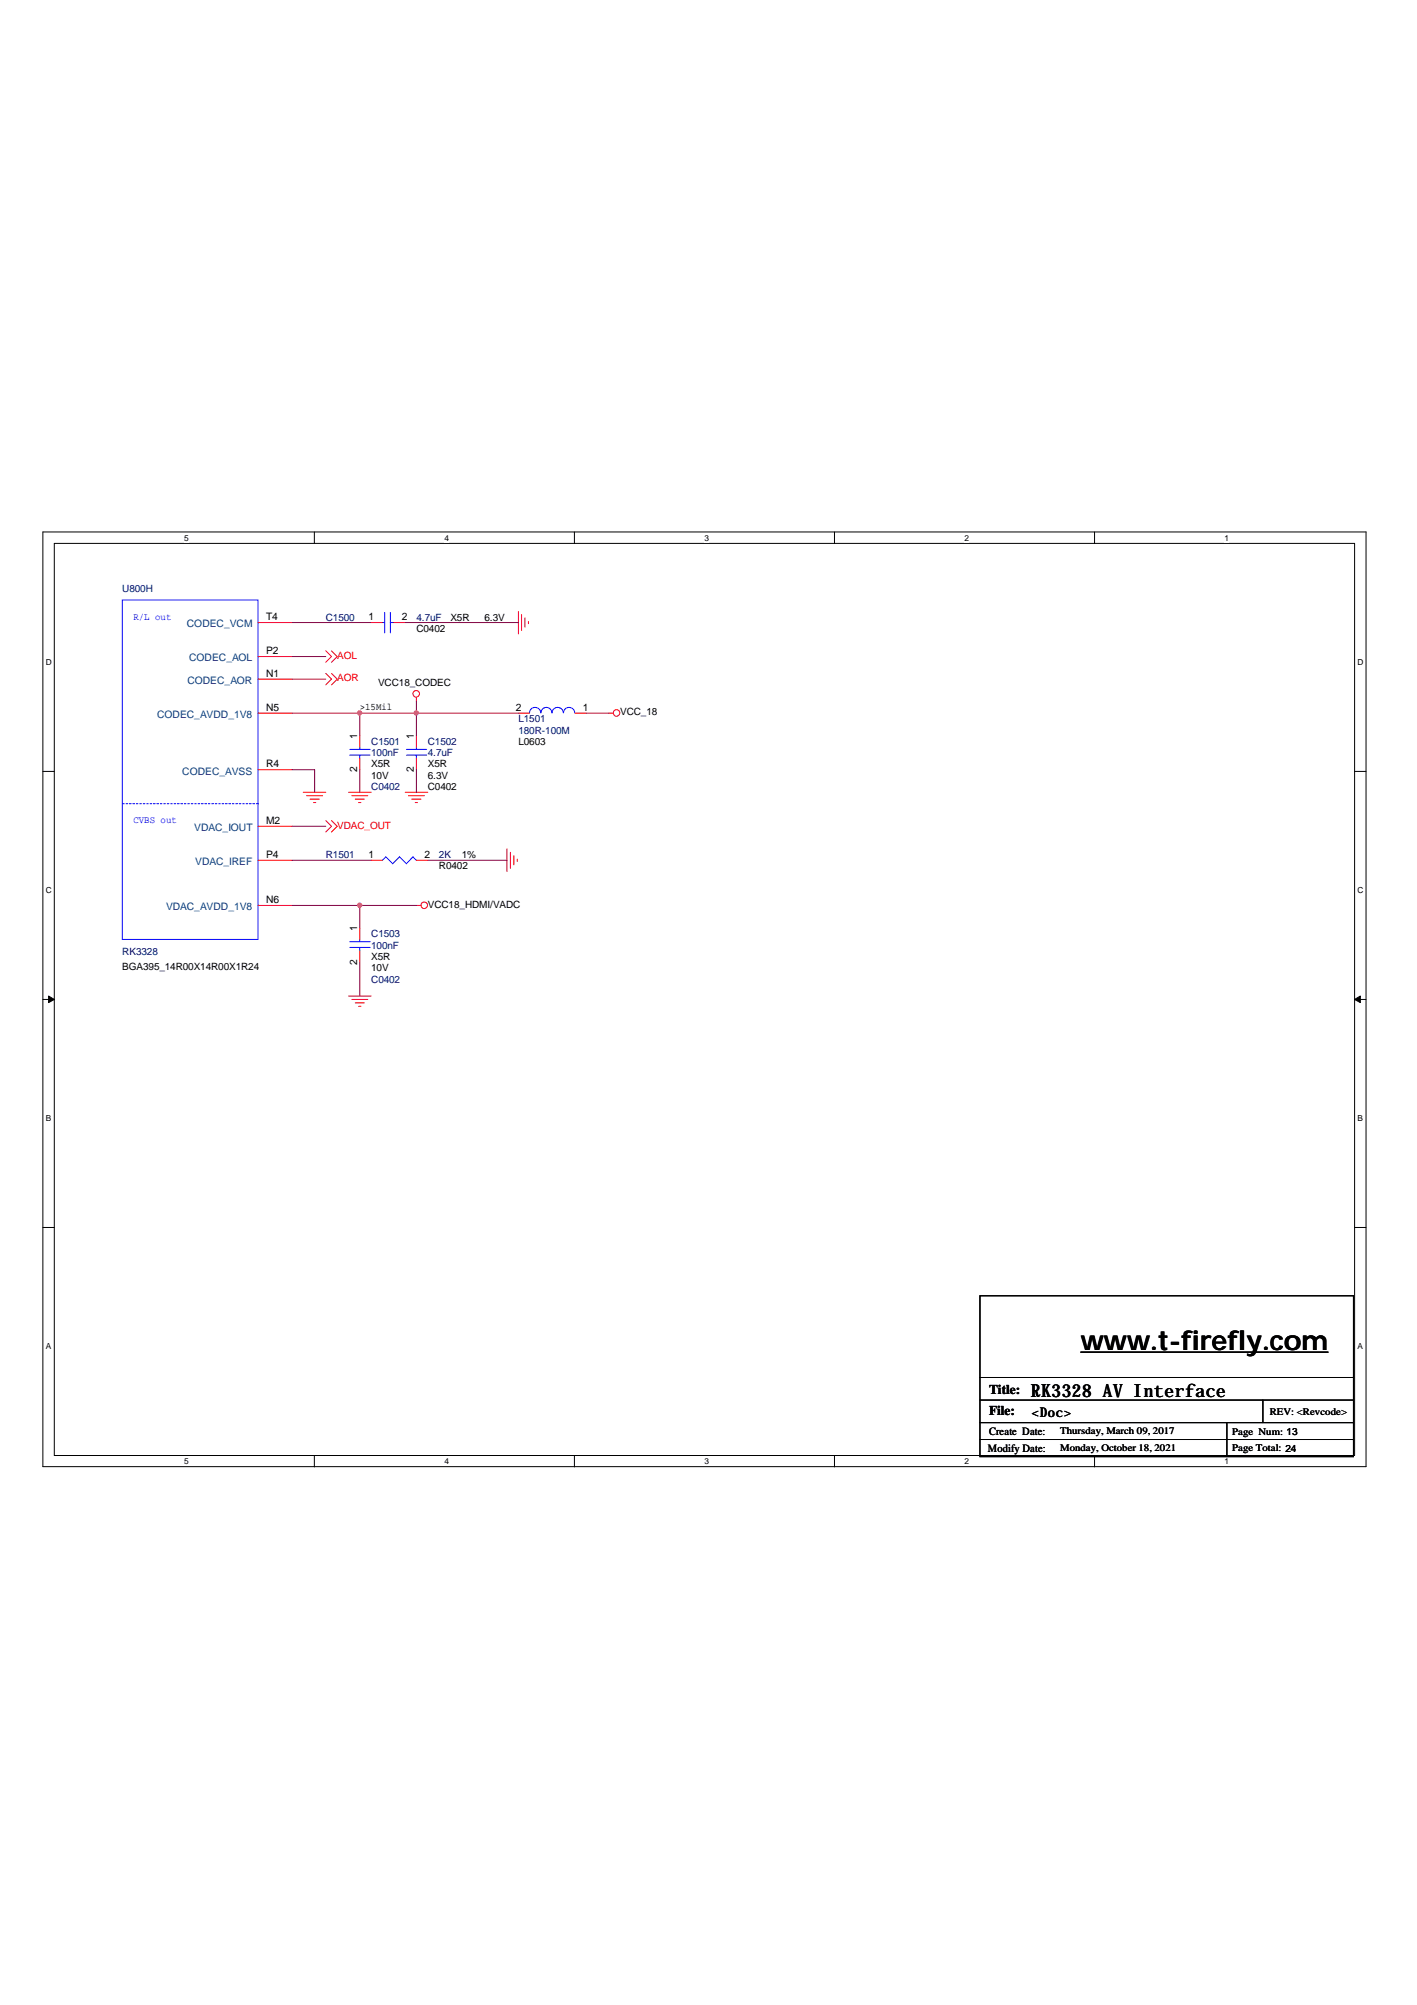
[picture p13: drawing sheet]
<svg xmlns="http://www.w3.org/2000/svg" width="210mm" height="297mm" viewBox="0 0 210 297" stroke-linecap="round" stroke-linejoin="round" font-family="sans-serif">
<defs><g id="words">
<text font-size="4" x="160.1" y="200">www.t-firefly.com</text>
<text font-size="2.7" x="152.7" y="207">RK3328 AV Interface</text>
<g font-size="2">
<text x="146.5" y="206.5">Title:</text>
<text x="146.5" y="209.6">File:</text>
<text x="152.9" y="210">&lt;Doc&gt;</text>
</g>
<g font-size="1.7">
<text x="146.3" y="215">Modify Date:</text>
<text x="146.5" y="212.5">Create Date:</text>
</g>
<g font-size="1.5" fill="#000080">
<text x="18.1" y="87.7">U800H</text>
<text x="48.3" y="91.9">C1500</text>
<text x="61.7" y="91.9">4.7uF</text>
<text x="76.8" y="107">L1501</text>
<text x="55" y="110.3">C1501</text>
<text x="55" y="112">100nF</text>
<text x="63.4" y="110.3">C1502</text>
<text x="63.4" y="112">4.7uF</text>
<text x="76.8" y="108.7">180R-100M</text>
<text x="55" y="117.1">C0402</text>
<text x="48.3" y="127.1">R1501</text>
<text x="65" y="127.1">2K</text>
<text x="18.1" y="141.5">RK3328</text>
<text x="55" y="138.8">C1503</text>
<text x="55" y="140.5">100nF</text>
<text x="55" y="145.6">C0402</text>
</g>
<g font-size="1.5" fill="#00f">
<text x="19.8" y="91.8">R/L out</text>
<text x="19.8" y="121.9">CVBS out</text>
</g>
<g font-size="1.5" fill="#004080">
<text x="27.7" y="92.9">CODEC_VCM</text>
<text x="27.8" y="101.3">CODEC_AOR</text>
<text x="28" y="98">CODEC_AOL</text>
<text x="23.3" y="106.4">CODEC_AVDD_1V8</text>
<text x="27" y="114.8">CODEC_AVSS</text>
<text x="28.8" y="123.1">VDAC_IOUT</text>
<text x="28.9" y="128.2">VDAC_IREF</text>
<text x="24.6" y="134.9">VDAC_AVDD_1V8</text>
</g>
<g font-size="1.5">
<text x="39.4" y="91.8">T4</text>
<text x="54.6" y="91.8">1</text>
<text x="59.5" y="91.8">2</text>
<text x="61.7" y="93.6">C0402</text>
<text x="66.7" y="91.9">X5R</text>
<text x="71.8" y="91.9">6.3V</text>
<text x="39.4" y="96.9">P2</text>
<text x="39.4" y="100.2">N1</text>
<text x="56" y="101.6">VCC18_CODEC</text>
<text x="39.4" y="105.3">N5</text>
<text x="53.3" y="105.2">&gt;15Mil</text>
<text x="76.4" y="105.3">2</text>
<text x="86.4" y="105.3">1</text>
<text x="91.9" y="106">VCC_18</text>
<text x="39.4" y="113.7">R4</text>
<text x="52.9" y="109.5" transform="rotate(-90 52.9 109.5)">1</text>
<text x="55" y="113.7">X5R</text>
<text x="61.3" y="109.5" transform="rotate(-90 61.3 109.5)">1</text>
<text x="63.4" y="113.7">X5R</text>
<text x="76.8" y="110.3">L0603</text>
<text x="52.9" y="114.4" transform="rotate(-90 52.9 114.4)">2</text>
<text x="55" y="115.4">10V</text>
<text x="61.3" y="114.4" transform="rotate(-90 61.3 114.4)">2</text>
<text x="63.4" y="117.1">C0402</text>
<text x="63.4" y="115.4">6.3V</text>
<text x="39.4" y="122">M2</text>
<text x="39.4" y="127.1">P4</text>
<text x="54.6" y="127.1">1</text>
<text x="62.9" y="127.1">2</text>
<text x="65" y="128.8">R0402</text>
<text x="68.4" y="127.1">1%</text>
<text x="39.4" y="133.8">N6</text>
<text x="52.9" y="138" transform="rotate(-90 52.9 138)">1</text>
<text x="63.4" y="134.5">VCC18_HDMI/VADC</text>
<text x="18.1" y="143.7">BGA395_14R00X14R00X1R24</text>
<text x="52.9" y="142.9" transform="rotate(-90 52.9 142.9)">2</text>
<text x="55" y="142.2">X5R</text>
<text x="55" y="143.9">10V</text>
<text x="188.1" y="209.6">REV: &lt;Revcode&gt;</text>
<text x="157.1" y="212.5">Thursday, March 09, 2017</text>
<text x="157.1" y="215">Monday, October 18, 2021</text>
<text x="182.5" y="212.6">Page Num: 13</text>
<text x="182.5" y="215">Page Total: 24</text>
</g>
<g font-size="1.5" fill="#f00">
<text x="50" y="97.6">AOL</text>
<text x="50" y="101">AOR</text>
<text x="50" y="122.8">VDAC_OUT</text>
</g>
<g font-size="1.2">
<text x="27.3" y="80.1">5</text>
<text x="65.8" y="80.1">4</text>
<text x="104.4" y="80.1">3</text>
<text x="142.9" y="80.1">2</text>
<text x="181.4" y="80.1">1</text>
<text x="6.8" y="98.5">D</text>
<text x="201.1" y="98.5">D</text>
<text x="6.8" y="132.3">C</text>
<text x="201.1" y="132.3">C</text>
<text x="6.8" y="166.1">B</text>
<text x="201.1" y="166.1">B</text>
<text x="6.8" y="199.8">A</text>
<text x="201.1" y="199.8">A</text>
<text x="27.3" y="216.9">5</text>
<text x="65.8" y="216.9">4</text>
<text x="104.4" y="216.9">3</text>
<text x="142.9" y="216.9">2</text>
<text x="181.4" y="216.9">1</text>
</g>
</g></defs>
<path d="M6.3 78.8h196.1v138.5h-196.1zM8 80.5h192.7v135.1h-192.7z" fill="none" stroke="#000" stroke-width=".15"/>
<g fill="#fff">
<path d="M27.3 78.9h.6v1.4h-.6z"/>
<path d="M27.3 215.8h.6v1.4h-.6z"/>
</g>
<path d="M46.6 78.8v1.7M46.6 215.6v1.7" fill="none" stroke="#000" stroke-width=".15"/>
<g fill="#fff">
<path d="M65.8 78.9h.7v1.4h-.7z"/>
<path d="M65.8 215.8h.7v1.4h-.7z"/>
</g>
<path d="M85.1 78.8v1.7M85.1 215.6v1.7" fill="none" stroke="#000" stroke-width=".15"/>
<g fill="#fff">
<path d="M104.4 78.9h.6v1.4h-.6z"/>
<path d="M104.4 215.8h.6v1.4h-.6z"/>
</g>
<path d="M123.6 78.8v1.7M123.6 215.6v1.7" fill="none" stroke="#000" stroke-width=".15"/>
<g fill="#fff">
<path d="M142.9 78.9h.6v1.4h-.6z"/>
<path d="M142.9 215.8h.6v1.4h-.6z"/>
</g>
<path d="M162.1 78.8v1.7M162.1 215.6v1.7" fill="none" stroke="#000" stroke-width=".15"/>
<g fill="#fff">
<path d="M181.4 78.9h.6v1.4h-.6z"/>
<path d="M181.4 215.8h.6v1.4h-.6z"/>
<path d="M6.8 97.4h.8v1.3h-.8z"/>
<path d="M201.1 97.4h.8v1.3h-.8z"/>
<path d="M6.8 131.1h.8v1.4h-.8z"/>
<path d="M201.1 131.1h.8v1.4h-.8z"/>
</g>
<path d="M6.3 114.3h1.7M200.7 114.3h1.7" fill="none" stroke="#000" stroke-width=".15"/>
<g fill="#fff">
<path d="M6.8 164.9h.7v1.4h-.7z"/>
<path d="M201.1 164.9h.7v1.4h-.7z"/>
</g>
<path d="M6.3 148.1h1.7M200.7 148.1h1.7" fill="none" stroke="#000" stroke-width=".15"/>
<g fill="#000" stroke="#000" stroke-width=".15">
<path d="M7.2 147.6l.8 .5-.8 .4z" fill-rule="evenodd"/>
<path d="M200.7 148.1l.8-.5v.9z" fill-rule="evenodd"/>
</g>
<g fill="#fff">
<path d="M6.8 198.7h.7v1.4h-.7z"/>
<path d="M201.1 198.7h.7v1.4h-.7z"/>
</g>
<path d="M6.3 181.8h1.7M145.2 192h55.3v23.8h-55.3zM200.7 181.8h1.7M145.2 204.1h55.3M145.2 207.4h55.3M145.2 210.8h55.3M145.2 213.3h55.3M181.7 210.8v5M187.1 207.4v3.4" fill="none" stroke="#000" stroke-width=".15"/>
<g fill="none" stroke="#f00" stroke-width=".15">
<path d="M38.2 92.2h5.1M38.2 97.3h5.1M48.3 96.4l.8 .9-.8 .8M48.3 99.8l.8 .8-.8 .9M49.1 96.4l.9 .9-.9 .8M49.1 99.8l.9 .8-.9 .9M55 92.2h1.6M58.3 92.2h1.7M76.8 90.6v3.3M77.3 91v2.4M77.8 91.6v1.3M78.3 92.1v.3"/>
<path d="M38.2 105.6h5.1M38.2 100.6h5.1M38.2 114h5.1M44.9 117.4h3.4M45.4 117.9h2.4M45.9 118.4h1.4M46.4 118.9h.4M51.6 117.4h3.4M52.1 117.9h2.4M52.6 118.4h1.4M53.1 118.9h.4M53.3 109v1.7"/>
<path d="M53.3 112.3v1.7M60 117.4h3.4M60.5 117.9h2.4M61 118.4h1.4M61.5 118.9h.3M61.7 103.3v.7M61.7 109v1.7M61.7 112.3v1.7M76.8 105.6h1.6M85.2 105.6h1.6M90.2 105.6h.6M38.2 134.1h5.1"/>
<path d="M38.2 127.5h5.1M38.2 122.4h5.1M48.3 121.6l.8 .8-.8 .9M49.1 121.6l.9 .8-.9 .9M53.3 137.5v1.7M55 127.5h1.6M61.7 134.1h.7M61.7 127.5h1.7M75.1 125.8v3.3M75.6 126.3v2.3M76.1 126.8v1.3M76.6 127.3v.3"/>
<path d="M51.6 147.6h3.4M52.1 148.1h2.4M52.6 148.6h1.4M53.1 149.1h.4M53.3 140.9v1.6"/>
<circle cx="61.7" cy="102.8" r=".49"/>
<circle cx="91.3" cy="105.6" r=".49"/>
<circle cx="62.8" cy="134.1" r=".49"/>
</g>
<path d="M160.1 200.3h36.6" fill="none" stroke="#000" stroke-width=".18"/>
<g fill="none" stroke="#00f" stroke-width=".15">
<path d="M18.1 88.9h20.1v50.3h-20.1zM56.6 92.2h.4M57 90.7v3.1M57.8 92.2h.5M57.8 90.7v3.1M51.8 111.9h3M51.8 111h3M53.3 110.7v.3M53.3 111.9v.4M60.2 111.9h3M60.2 111h3M61.7 110.7v.3"/>
<path d="M61.7 111.9v.4M78.4 105.6a.83 .83 0 0 1 .9-.8 .83 .83 0 0 1 .8 .8M80.1 105.6a.8 .8 0 0 1 .8-.8 .8 .8 0 0 1 .8 .8M81.8 105.6a.83 .83 0 0 1 .8-.8 .83 .83 0 0 1 .8 .8M83.5 105.6a.83 .83 0 0 1 .8-.8 .83 .83 0 0 1 .8 .8M51.8 139.5h3M53.3 139.2v.3M56.6 127.5l.5-.6 1.1 1.1 1-1.1 1 1.1 1-1.1 .5 .6M51.8 140.4h3M53.3 140.4v.5"/>
</g>
<path d="M38.2 119.1h-20.1" fill="none" stroke="#00f" stroke-width=".15" stroke-dasharray=".3 .3"/>
<g fill="none" stroke="#800040" stroke-width=".15">
<path d="M43.3 97.3h5M43.3 92.2h11.7M60 92.2h16.8M43.3 105.6h33.5M43.3 100.6h5M43.3 114h3.3v3.4M53.3 105.6v3.4M53.3 114v3.4M61.7 104v5M61.7 114v3.4M86.8 105.6h3.4M43.3 127.5h11.7"/>
<path d="M43.3 134.1h18.4M43.3 122.4h5M53.3 134.1v3.4M63.4 127.5h11.7M53.3 142.5v5.1"/>
</g>
<g fill="#f0f" stroke="#f0f" stroke-width=".15">
<circle cx="53.3" cy="134.1" r=".32"/>
<circle cx="61.7" cy="105.6" r=".32"/>
<circle cx="53.3" cy="105.6" r=".32"/>
</g>
<use href="#words"/>
</svg>
